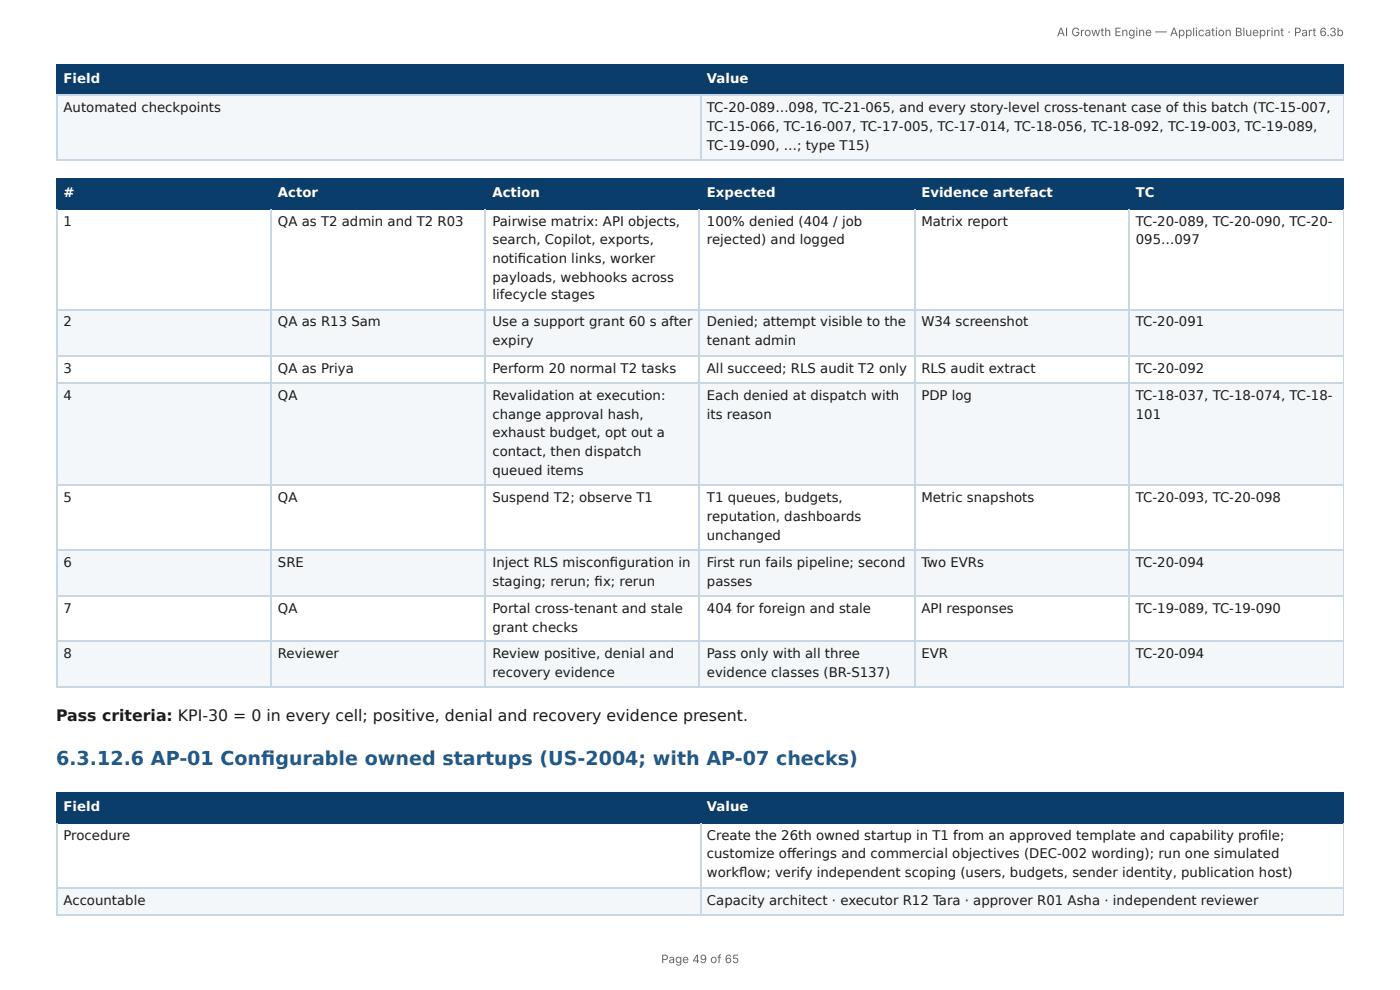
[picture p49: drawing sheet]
<svg xmlns="http://www.w3.org/2000/svg" width="297mm" height="210mm" viewBox="0 0 297 210" stroke-linecap="round" stroke-linejoin="round" font-family="sans-serif">
<defs><g id="words">
<text font-size="4.1" fill="#1f5a8c" x="11.9" y="162.5">6.3.12.6 AP-01 Confi gurable owned startups (US-2004; with AP-07 checks)</text>
<text font-size="3.3" fill="#1a1a1a" x="11.9" y="153.2">Pass criteria: KPI-30 = 0 in every cell; positive, denial and recovery evidence present.</text>
<g font-size="2.8" fill="#fff">
<text x="13.5" y="17.7">Field</text>
<text x="150.2" y="17.7">Value</text>
<text x="13.5" y="41.8">#</text>
<text x="59" y="41.8">Actor</text>
<text x="104.6" y="41.8">Action</text>
<text x="150.1" y="41.8">Expected</text>
<text x="195.7" y="41.8">Evidence artefact</text>
<text x="241.2" y="41.8">TC</text>
<text x="13.5" y="172.2">Field</text>
<text x="150.2" y="172.2">Value</text>
</g>
<g font-size="2.8" fill="#1a1a1a">
<text x="13.5" y="23.8">Automated checkpoints</text>
<text x="150.2" y="23.8">TC-20-089…098, TC-21-065, and every story-level cross-tenant case of this batch (TC-15-007,</text>
<text x="150.2" y="27.8">TC-15-066, TC-16-007, TC-17-005, TC-17-014, TC-18-056, TC-18-092, TC-19-003, TC-19-089,</text>
<text x="150.2" y="31.8">TC-19-090, …; type T15)</text>
<text x="13.5" y="47.9">1</text>
<text x="59" y="47.9">QA as T2 admin and T2 R03</text>
<text x="104.6" y="47.9">Pairwise matrix: API objects,</text>
<text x="150.1" y="47.9">100% denied (404 / job</text>
<text x="195.7" y="47.9">Matrix report</text>
<text x="241.2" y="47.9">TC-20-089, TC-20-090, TC-20-</text>
<text x="104.6" y="51.9">search, Copilot, exports,</text>
<text x="150.1" y="51.9">rejected) and logged</text>
<text x="241.2" y="51.9">095…097</text>
<text x="104.6" y="55.8">notifi cation links, worker</text>
<text x="104.6" y="59.8">payloads, webhooks across</text>
<text x="104.6" y="63.5">lifecycle stages</text>
<text x="13.5" y="69.3">2</text>
<text x="59" y="69.3">QA as R13 Sam</text>
<text x="104.6" y="69.3">Use a support grant 60 s after</text>
<text x="150.1" y="69.3">Denied; attempt visible to the</text>
<text x="195.7" y="69.3">W34 screenshot</text>
<text x="241.2" y="69.3">TC-20-091</text>
<text x="104.6" y="73.3">expiry</text>
<text x="150.1" y="73.3">tenant admin</text>
<text x="13.5" y="79.1">3</text>
<text x="59" y="79.1">QA as Priya</text>
<text x="104.6" y="79.1">Perform 20 normal T2 tasks</text>
<text x="150.1" y="79.1">All succeed; RLS audit T2 only</text>
<text x="195.7" y="79.1">RLS audit extract</text>
<text x="241.2" y="79.1">TC-20-092</text>
<text x="13.5" y="84.9">4</text>
<text x="59" y="84.9">QA</text>
<text x="104.6" y="84.9">Revalidation at execution:</text>
<text x="104.6" y="88.9">change approval hash,</text>
<text x="150.1" y="84.9">Each denied at dispatch with</text>
<text x="150.1" y="88.9">its reason</text>
<text x="195.7" y="84.9">PDP log</text>
<text x="241.2" y="84.9">TC-18-037, TC-18-074, TC-18-</text>
<text x="241.2" y="88.9">101</text>
<text x="104.6" y="92.9">exhaust budget, opt out a</text>
<text x="104.6" y="96.8">contact, then dispatch</text>
<text x="104.6" y="100.8">queued items</text>
<text x="13.5" y="106.6">5</text>
<text x="59" y="106.6">QA</text>
<text x="104.6" y="106.6">Suspend T2; observe T1</text>
<text x="150.1" y="106.6">T1 queues, budgets,</text>
<text x="195.7" y="106.6">Metric snapshots</text>
<text x="241.2" y="106.6">TC-20-093, TC-20-098</text>
<text x="150.1" y="110.6">reputation, dashboards</text>
<text x="150.1" y="114.6">unchanged</text>
<text x="13.5" y="120.4">6</text>
<text x="59" y="120.4">SRE</text>
<text x="104.6" y="120.4">Inject RLS misconfi guration in</text>
<text x="104.6" y="124.4">staging; rerun; fi x; rerun</text>
<text x="150.1" y="120.4">First run fails pipeline; second</text>
<text x="150.1" y="124.4">passes</text>
<text x="195.7" y="120.4">Two EVRs</text>
<text x="241.2" y="120.4">TC-20-094</text>
<text x="13.5" y="130.2">7</text>
<text x="59" y="130.2">QA</text>
<text x="104.6" y="130.2">Portal cross-tenant and stale</text>
<text x="150.1" y="130.2">404 for foreign and stale</text>
<text x="195.7" y="130.2">API responses</text>
<text x="241.2" y="130.2">TC-19-089, TC-19-090</text>
<text x="104.6" y="134.1">grant checks</text>
<text x="13.5" y="139.7">8</text>
<text x="59" y="139.7">Reviewer</text>
<text x="104.6" y="139.7">Review positive, denial and</text>
<text x="104.6" y="143.7">recovery evidence</text>
<text x="150.1" y="139.7">Pass only with all three</text>
<text x="150.1" y="143.7">evidence classes (BR-S137)</text>
<text x="195.7" y="139.7">EVR</text>
<text x="241.2" y="139.7">TC-20-094</text>
<text x="13.5" y="178.3">Procedure</text>
<text x="150.2" y="178.3">Create the 26th owned startup in T1 from an approved template and capability profi le;</text>
<text x="150.2" y="182.3">customize off erings and commercial objectives (DEC-002 wording); run one simulated</text>
<text x="150.2" y="186.3">workfl ow; verify independent scoping (users, budgets, sender identity, publication host)</text>
<text x="13.5" y="192.1">Accountable</text>
<text x="150.2" y="192.1">Capacity architect · executor R12 Tara · approver R01 Asha · independent reviewer</text>
</g>
<g font-size="2.5" fill="#666">
<text x="224.5" y="7.7">AI Growth Engine — Application Blueprint · Part 6.3b</text>
<text x="140.4" y="204.5">Page 49 of 65</text>
</g>
</g></defs>
<g fill="#0b3d6b">
<path d="M12.2 14h136.5v6.1h-136.5z"/>
<path d="M148.7 14h136.7v6.1h-136.7z"/>
</g>
<g fill="#f4f7fa">
<path d="M12.2 20.1h136.5v13.8h-136.5z"/>
<path d="M148.7 20.1h136.7v13.8h-136.7z"/>
</g>
<path d="M11.9 13.9h273.5M12 13.8v6.6M148.8 13.8v6.6M11.9 20.2h273.5" fill="none" stroke="#0b3d6b" stroke-width=".26"/>
<path d="M285.3 13.8v6.6" fill="none" stroke="#0b3d6b" stroke-width=".21"/>
<path d="M11.9 20.2h273.5M11.9 34h273.5M12 20.4v13.7M148.8 20.4v13.7" fill="none" stroke="#c9d6e3" stroke-width=".26"/>
<path d="M285.3 20.4v13.7" fill="none" stroke="#c9d6e3" stroke-width=".21"/>
<g fill="#0b3d6b">
<path d="M12.2 37.8h45.5v6.4h-45.5z"/>
<path d="M57.7 37.8h45.5v6.4h-45.5z"/>
<path d="M103.2 37.8h45.5v6.4h-45.5z"/>
<path d="M148.7 37.8h45.5v6.4h-45.5z"/>
<path d="M194.2 37.8h45.5v6.4h-45.5z"/>
<path d="M239.7 37.8h45.7v6.4h-45.7z"/>
</g>
<g fill="#f4f7fa">
<path d="M12.2 65.9h45.5v9.8h-45.5z"/>
<path d="M57.7 65.9h45.5v9.8h-45.5z"/>
<path d="M103.2 65.9h45.5v9.8h-45.5z"/>
<path d="M148.7 65.9h45.5v9.8h-45.5z"/>
<path d="M194.2 65.9h45.5v9.8h-45.5z"/>
<path d="M239.7 65.9h45.7v9.8h-45.7z"/>
<path d="M12.2 81.5h45.5v21.4h-45.5z"/>
<path d="M57.7 81.5h45.5v21.4h-45.5z"/>
<path d="M103.2 81.5h45.5v21.4h-45.5z"/>
<path d="M148.7 81.5h45.5v21.4h-45.5z"/>
<path d="M194.2 81.5h45.5v21.4h-45.5z"/>
<path d="M239.7 81.5h45.7v21.4h-45.7z"/>
<path d="M12.2 116.7h45.5v9.8h-45.5z"/>
<path d="M57.7 116.7h45.5v9.8h-45.5z"/>
<path d="M103.2 116.7h45.5v9.8h-45.5z"/>
<path d="M148.7 116.7h45.5v9.8h-45.5z"/>
<path d="M194.2 116.7h45.5v9.8h-45.5z"/>
<path d="M239.7 116.7h45.7v9.8h-45.7z"/>
<path d="M12.2 136.3h45.5v9.8h-45.5z"/>
<path d="M57.7 136.3h45.5v9.8h-45.5z"/>
<path d="M103.2 136.3h45.5v9.8h-45.5z"/>
<path d="M148.7 136.3h45.5v9.8h-45.5z"/>
<path d="M194.2 136.3h45.5v9.8h-45.5z"/>
<path d="M239.7 136.3h45.7v9.8h-45.7z"/>
</g>
<path d="M11.9 38h273.5M12 37.8v6.7M57.5 37.8v6.7M103.1 37.8v6.7M148.6 37.8v6.7M194.3 37.8v6.7M239.8 37.8v6.7M11.9 44.3h273.5" fill="none" stroke="#0b3d6b" stroke-width=".26"/>
<path d="M285.3 37.8v6.7" fill="none" stroke="#0b3d6b" stroke-width=".21"/>
<g fill="none" stroke="#c9d6e3" stroke-width=".26">
<path d="M12 44.5v101.6M57.5 44.5v101.6M103.1 44.5v101.6M148.6 44.5v101.6M194.3 44.5v101.6M239.8 44.5v101.6M11.9 65.7h273.5M11.9 75.5h273.5M11.9 81.4h273.5M11.9 103.1h273.5M11.9 116.8h273.5M11.9 126.6h273.5"/>
<path d="M11.9 136.1h273.5M11.9 145.9h273.5"/>
</g>
<path d="M285.3 44.5v101.6" fill="none" stroke="#c9d6e3" stroke-width=".21"/>
<g fill="#0b3d6b">
<path d="M12.2 168.5h136.5v6.4h-136.5z"/>
<path d="M148.7 168.5h136.7v6.4h-136.7z"/>
</g>
<g fill="#f4f7fa">
<path d="M12.2 188.4h136.5v5.8h-136.5z"/>
<path d="M148.7 188.4h136.7v5.8h-136.7z"/>
</g>
<path d="M11.9 168.4h273.5M11.9 174.8h273.5M12 168.3v6.6M148.8 168.3v6.6" fill="none" stroke="#0b3d6b" stroke-width=".26"/>
<path d="M285.3 168.3v6.6" fill="none" stroke="#0b3d6b" stroke-width=".21"/>
<path d="M12 174.9v19.3M148.8 174.9v19.3M11.9 188.5h273.5" fill="none" stroke="#c9d6e3" stroke-width=".26"/>
<path d="M285.3 174.9v19.3" fill="none" stroke="#c9d6e3" stroke-width=".21"/>
<path d="M11.9 194.3h273.5" fill="none" stroke="#c9d6e3" stroke-width=".23"/>
<use href="#words"/>
</svg>
